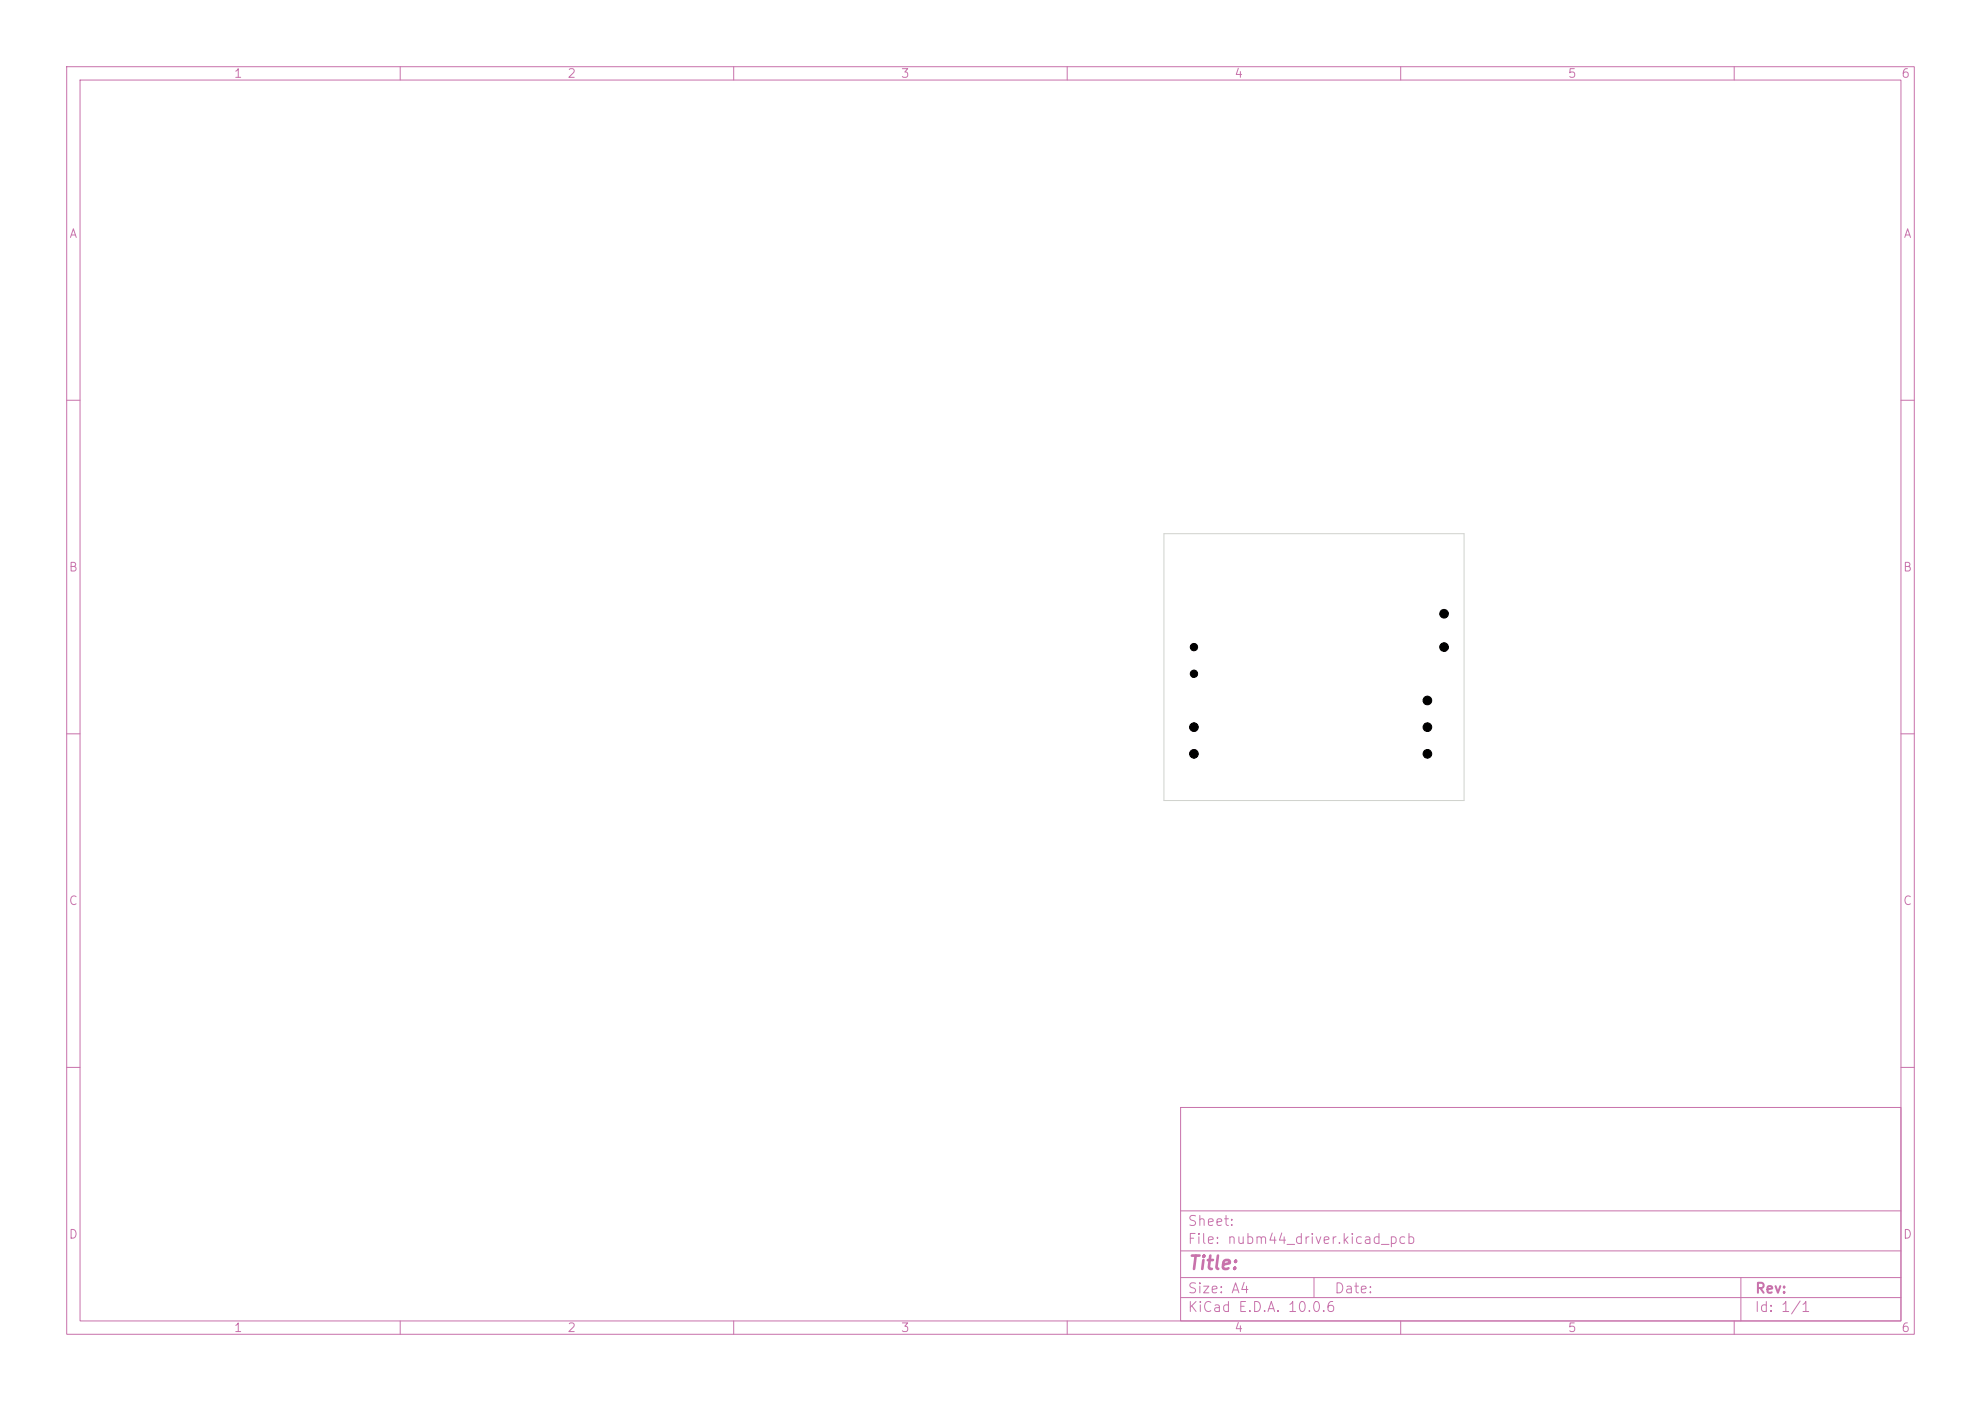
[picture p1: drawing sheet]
<svg xmlns="http://www.w3.org/2000/svg" width="297mm" height="210mm" viewBox="0 0 297 210" stroke-linecap="round" stroke-linejoin="round" font-family="sans-serif">
<defs><g id="words">
<text font-size="2" fill="#c872ab" x="178" y="190.8">Title:</text>
<g font-size="1.5" fill="#c872ab">
<text x="178" y="184.1">Sheet:</text>
<text x="178" y="186.8">File: nubm44_driver.kicad_pcb</text>
<text x="178" y="197">KiCad E.D.A. 10.0.6</text>
<text x="178" y="194.2">Size: A4</text>
<text x="200" y="194.2">Date:</text>
<text x="263" y="197">Id: 1/1</text>
<text x="263" y="194.2">Rev:</text>
</g>
<g font-size="1.3" fill="#c872ab">
<text x="35" y="12">1</text>
<text x="85" y="12">2</text>
<text x="135" y="12">3</text>
<text x="185" y="12">4</text>
<text x="235" y="12">5</text>
<text x="285" y="12">6</text>
<text x="10.3" y="36">A</text>
<text x="285.3" y="36">A</text>
<text x="10.2" y="86">B</text>
<text x="285.2" y="86">B</text>
<text x="10.2" y="136">C</text>
<text x="285.2" y="136">C</text>
<text x="10.2" y="186">D</text>
<text x="285.2" y="186">D</text>
<text x="35" y="200">1</text>
<text x="85" y="200">2</text>
<text x="135" y="200">3</text>
<text x="185" y="200">4</text>
<text x="235" y="200">5</text>
<text x="285" y="200">6</text>
</g>
</g></defs>
<g fill="none" stroke="#c872ab" stroke-width=".15">
<path d="M10 10h277v190h-277zM12 12h273v186h-273zM60 10v2M110 10v2M160 10v2M210 10v2M260 10v2M10 60h2M285 60h2M10 110h2M285 110h2M10 160h2"/>
<path d="M177 166h108v32h-108zM285 160h2M60 198v2M110 198v2M160 198v2M177 194.5h108M177 191.5h108M177 187.5h108M177 181.5h108M197 191.5v3M210 198v2M260 198v2"/>
<path d="M261 191.5v6.5"/>
</g>
<path d="M174.5 80h45v40h-45z" fill="none" stroke="#d0d2cd" stroke-width=".15"/>
<g fill="#000" stroke="#000" stroke-width=".15">
<circle cx="179" cy="97" r=".55"/>
<circle cx="216.5" cy="92" r=".65"/>
<circle cx="216.5" cy="97" r=".65"/>
<circle cx="179" cy="113" r=".65"/>
<circle cx="179" cy="109" r=".65"/>
<circle cx="179" cy="101" r=".55"/>
<circle cx="214" cy="113" r=".65"/>
<circle cx="214" cy="109" r=".65"/>
<circle cx="214" cy="105" r=".65"/>
</g>
<use href="#words"/>
</svg>
